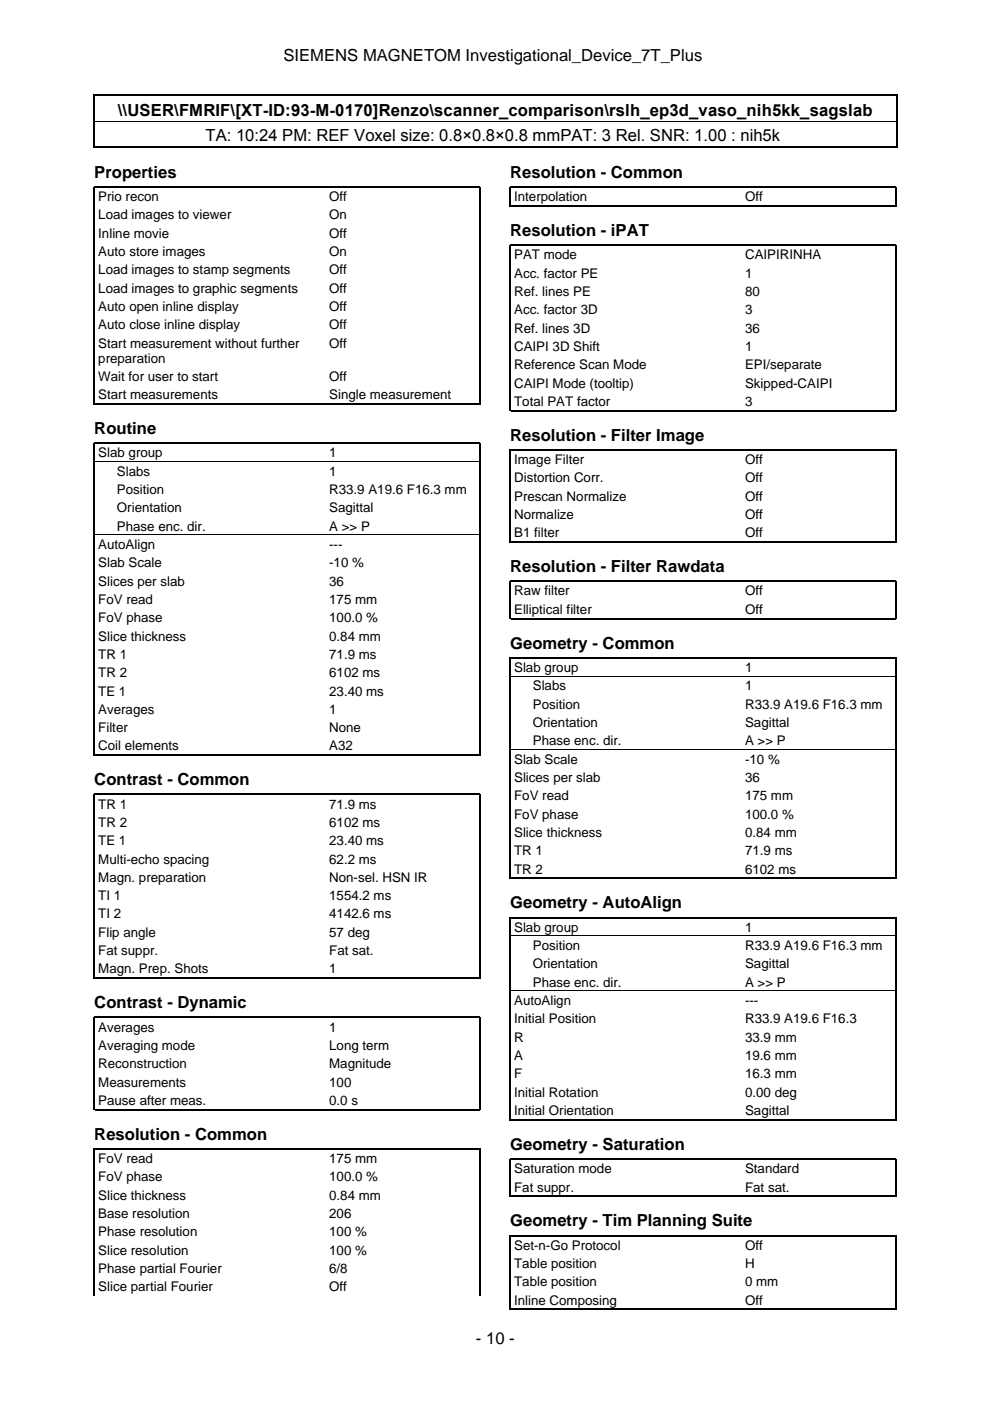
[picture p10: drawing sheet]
<svg xmlns="http://www.w3.org/2000/svg" width="210mm" height="297mm" viewBox="0 0 210 297" stroke-linecap="round" stroke-linejoin="round" font-family="sans-serif">
<defs><g id="words">
<g font-size="3.5">
<text x="60.1" y="12.9">SIEMENS MAGNETOM Investigational_Device_7T_Plus</text>
<text x="25" y="24.6">\\USER\FMRIF\[XT-ID:93-M-0170]Renzo\scanner_comparison\rslh_ep3d_vaso_nih5kk_sagslab</text>
<text x="43.6" y="29.9">TA: 10:24 PM: REF Voxel size: 0.8×0.8×0.8 mmPAT: 3 Rel. SNR: 1.00 : nih5k</text>
<text x="20" y="37.7">Properties</text>
<text x="108.2" y="37.7">Resolution - Common</text>
<text x="108.2" y="50.1">Resolution - iPAT</text>
<text x="20" y="92">Routine</text>
<text x="108.2" y="93.5">Resolution - Filter Image</text>
<text x="108.2" y="121.3">Resolution - Filter Rawdata</text>
<text x="108.2" y="137.5">Geometry - Common</text>
<text x="20" y="166.5">Contrast - Common</text>
<text x="108.2" y="192.6">Geometry - AutoAlign</text>
<text x="20" y="213.8">Contrast - Dynamic</text>
<text x="20" y="241.7">Resolution - Common</text>
<text x="108.2" y="243.8">Geometry - Saturation</text>
<text x="108.2" y="260">Geometry - Tim Planning Suite</text>
<text x="100.9" y="284.9">- 10 -</text>
</g>
<g font-size="2.8">
<text x="20.8" y="42.6">Prio recon</text>
<text x="20.8" y="46.5">Load images to viewer</text>
<text x="69.8" y="42.6">Off</text>
<text x="69.8" y="46.5">On</text>
<text x="109" y="42.6">Interpolation</text>
<text x="158" y="42.6">Off</text>
<text x="20.8" y="50.4">Inline movie</text>
<text x="69.8" y="50.4">Off</text>
<text x="20.8" y="54.3">Auto store images</text>
<text x="20.8" y="58.2">Load images to stamp segments</text>
<text x="69.8" y="54.3">On</text>
<text x="69.8" y="58.2">Off</text>
<text x="109" y="55">PAT mode</text>
<text x="109" y="58.9">Acc. factor PE</text>
<text x="158" y="55">CAIPIRINHA</text>
<text x="158" y="58.9">1</text>
<text x="20.8" y="62.1">Load images to graphic segments</text>
<text x="20.8" y="65.9">Auto open inline display</text>
<text x="69.8" y="62.1">Off</text>
<text x="69.8" y="65.9">Off</text>
<text x="109" y="62.8">Ref. lines PE</text>
<text x="158" y="62.8">80</text>
<text x="20.8" y="69.8">Auto close inline display</text>
<text x="69.8" y="69.8">Off</text>
<text x="109" y="66.6">Acc. factor 3D</text>
<text x="109" y="70.5">Ref. lines 3D</text>
<text x="158" y="66.6">3</text>
<text x="158" y="70.5">36</text>
<text x="20.8" y="73.7">Start measurement without further</text>
<text x="20.8" y="76.9">preparation</text>
<text x="69.8" y="73.7">Off</text>
<text x="109" y="74.4">CAIPI 3D Shift</text>
<text x="158" y="74.4">1</text>
<text x="20.8" y="80.7">Wait for user to start</text>
<text x="69.8" y="80.7">Off</text>
<text x="109" y="78.3">Reference Scan Mode</text>
<text x="109" y="82.2">CAIPI Mode (tooltip)</text>
<text x="158" y="78.3">EPI/separate</text>
<text x="158" y="82.2">Skipped-CAIPI</text>
<text x="20.8" y="84.6">Start measurements</text>
<text x="69.8" y="84.6">Single measurement</text>
<text x="109" y="86">Total PAT factor</text>
<text x="158" y="86">3</text>
<text x="20.8" y="97">Slab group</text>
<text x="24.8" y="100.9">Slabs</text>
<text x="69.8" y="97">1</text>
<text x="69.8" y="100.9">1</text>
<text x="109" y="98.4">Image Filter</text>
<text x="158" y="98.4">Off</text>
<text x="24.8" y="104.8">Position</text>
<text x="69.8" y="104.8">R33.9 A19.6 F16.3 mm</text>
<text x="109" y="102.3">Distortion Corr.</text>
<text x="109" y="106.1">Prescan Normalize</text>
<text x="158" y="102.3">Off</text>
<text x="158" y="106.1">Off</text>
<text x="24.8" y="108.6">Orientation</text>
<text x="24.8" y="112.5">Phase enc. dir.</text>
<text x="69.8" y="108.6">Sagittal</text>
<text x="69.8" y="112.5">A &gt;&gt; P</text>
<text x="109" y="110">Normalize</text>
<text x="109" y="113.9">B1 filter</text>
<text x="158" y="110">Off</text>
<text x="158" y="113.9">Off</text>
<text x="20.8" y="116.4">AutoAlign</text>
<text x="69.8" y="116.4">---</text>
<text x="20.8" y="120.3">Slab Scale</text>
<text x="20.8" y="124.2">Slices per slab</text>
<text x="69.8" y="120.3">-10 %</text>
<text x="69.8" y="124.2">36</text>
<text x="20.8" y="128.1">FoV read</text>
<text x="20.8" y="131.9">FoV phase</text>
<text x="69.8" y="128.1">175 mm</text>
<text x="69.8" y="131.9">100.0 %</text>
<text x="109" y="126.3">Raw filter</text>
<text x="109" y="130.1">Elliptical filter</text>
<text x="158" y="126.3">Off</text>
<text x="158" y="130.1">Off</text>
<text x="20.8" y="135.8">Slice thickness</text>
<text x="69.8" y="135.8">0.84 mm</text>
<text x="20.8" y="139.7">TR 1</text>
<text x="20.8" y="143.6">TR 2</text>
<text x="69.8" y="139.7">71.9 ms</text>
<text x="69.8" y="143.6">6102 ms</text>
<text x="109" y="142.5">Slab group</text>
<text x="158" y="142.5">1</text>
<text x="20.8" y="147.5">TE 1</text>
<text x="69.8" y="147.5">23.40 ms</text>
<text x="113" y="146.4">Slabs</text>
<text x="158" y="146.4">1</text>
<text x="20.8" y="151.3">Averages</text>
<text x="20.8" y="155.2">Filter</text>
<text x="69.8" y="151.3">1</text>
<text x="69.8" y="155.2">None</text>
<text x="113" y="150.3">Position</text>
<text x="113" y="154.1">Orientation</text>
<text x="158" y="150.3">R33.9 A19.6 F16.3 mm</text>
<text x="158" y="154.1">Sagittal</text>
<text x="20.8" y="159.1">Coil elements</text>
<text x="69.8" y="159.1">A32</text>
<text x="109" y="161.9">Slab Scale</text>
<text x="113" y="158">Phase enc. dir.</text>
<text x="158" y="158">A &gt;&gt; P</text>
<text x="158" y="161.9">-10 %</text>
<text x="109" y="165.8">Slices per slab</text>
<text x="158" y="165.8">36</text>
<text x="20.8" y="171.4">TR 1</text>
<text x="69.8" y="171.4">71.9 ms</text>
<text x="109" y="169.7">FoV read</text>
<text x="109" y="173.6">FoV phase</text>
<text x="158" y="169.7">175 mm</text>
<text x="158" y="173.6">100.0 %</text>
<text x="20.8" y="175.3">TR 2</text>
<text x="20.8" y="179.2">TE 1</text>
<text x="69.8" y="175.3">6102 ms</text>
<text x="69.8" y="179.2">23.40 ms</text>
<text x="109" y="177.4">Slice thickness</text>
<text x="158" y="177.4">0.84 mm</text>
<text x="20.8" y="183.1">Multi-echo spacing</text>
<text x="69.8" y="183.1">62.2 ms</text>
<text x="109" y="181.3">TR 1</text>
<text x="109" y="185.2">TR 2</text>
<text x="158" y="181.3">71.9 ms</text>
<text x="158" y="185.2">6102 ms</text>
<text x="20.8" y="187">Magn. preparation</text>
<text x="20.8" y="190.9">TI 1</text>
<text x="69.8" y="187">Non-sel. HSN IR</text>
<text x="69.8" y="190.9">1554.2 ms</text>
<text x="20.8" y="194.7">TI 2</text>
<text x="69.8" y="194.7">4142.6 ms</text>
<text x="109" y="197.6">Slab group</text>
<text x="158" y="197.6">1</text>
<text x="20.8" y="198.6">Flip angle</text>
<text x="20.8" y="202.5">Fat suppr.</text>
<text x="69.8" y="198.6">57 deg</text>
<text x="69.8" y="202.5">Fat sat.</text>
<text x="113" y="201.4">Position</text>
<text x="158" y="201.4">R33.9 A19.6 F16.3 mm</text>
<text x="20.8" y="206.4">Magn. Prep. Shots</text>
<text x="69.8" y="206.4">1</text>
<text x="113" y="205.3">Orientation</text>
<text x="113" y="209.2">Phase enc. dir.</text>
<text x="158" y="205.3">Sagittal</text>
<text x="158" y="209.2">A &gt;&gt; P</text>
<text x="109" y="213.1">AutoAlign</text>
<text x="158" y="213.1">---</text>
<text x="20.8" y="218.7">Averages</text>
<text x="69.8" y="218.7">1</text>
<text x="109" y="217">Initial Position</text>
<text x="109" y="220.9">R</text>
<text x="158" y="217">R33.9 A19.6 F16.3</text>
<text x="158" y="220.9">33.9 mm</text>
<text x="20.8" y="222.6">Averaging mode</text>
<text x="20.8" y="226.5">Reconstruction</text>
<text x="69.8" y="222.6">Long term</text>
<text x="69.8" y="226.5">Magnitude</text>
<text x="109" y="224.8">A</text>
<text x="158" y="224.8">19.6 mm</text>
<text x="20.8" y="230.4">Measurements</text>
<text x="69.8" y="230.4">100</text>
<text x="109" y="228.6">F</text>
<text x="109" y="232.5">Initial Rotation</text>
<text x="158" y="228.6">16.3 mm</text>
<text x="158" y="232.5">0.00 deg</text>
<text x="20.8" y="234.2">Pause after meas.</text>
<text x="69.8" y="234.2">0.0 s</text>
<text x="109" y="236.4">Initial Orientation</text>
<text x="158" y="236.4">Sagittal</text>
<text x="20.8" y="246.6">FoV read</text>
<text x="20.8" y="250.5">FoV phase</text>
<text x="69.8" y="246.6">175 mm</text>
<text x="69.8" y="250.5">100.0 %</text>
<text x="109" y="248.7">Saturation mode</text>
<text x="158" y="248.7">Standard</text>
<text x="20.8" y="254.4">Slice thickness</text>
<text x="69.8" y="254.4">0.84 mm</text>
<text x="109" y="252.6">Fat suppr.</text>
<text x="158" y="252.6">Fat sat.</text>
<text x="20.8" y="258.2">Base resolution</text>
<text x="20.8" y="262.1">Phase resolution</text>
<text x="69.8" y="258.2">206</text>
<text x="69.8" y="262.1">100 %</text>
<text x="20.8" y="266">Slice resolution</text>
<text x="20.8" y="269.9">Phase partial Fourier</text>
<text x="69.8" y="266">100 %</text>
<text x="69.8" y="269.9">6/8</text>
<text x="109" y="265">Set-n-Go Protocol</text>
<text x="109" y="268.8">Table position</text>
<text x="158" y="265">Off</text>
<text x="158" y="268.8">H</text>
<text x="20.8" y="273.8">Slice partial Fourier</text>
<text x="69.8" y="273.8">Off</text>
<text x="109" y="272.7">Table position</text>
<text x="158" y="272.7">0 mm</text>
<text x="109" y="276.6">Inline Composing</text>
<text x="158" y="276.6">Off</text>
</g>
</g></defs>
<g fill="none" stroke="#000" stroke-width=".26">
<path d="M19.9 20v11.3M20 20.2h170M20 31.2h170M190.1 20v11.3M108.2 43.8v-4.2h81.8v4.2M108.3 43.6h81.6M20 85.8v-46.2h81.8v46.2M20.1 85.6h81.6M108.2 87.2v-35.2h81.8v35.2M108.3 87h81.6M108.2 115v-19.6h81.8v19.6M108.3 114.9h81.6"/>
<path d="M108.2 131.3v-8.1h81.8v8.1M108.3 131.1h81.6M20 160.2v-66.2h81.8v66.2M20.1 160.1h81.6M108.2 186.3v-46.8h81.8v46.8M108.3 186.2h81.6M20 207.5v-39.1h81.8v39.1M20.1 207.4h81.6M20 235.4v-19.7h81.8v19.7M20.1 235.2h81.6M108.2 237.5v-43h81.8v43M108.3 237.4h81.6"/>
<path d="M108.2 253.8v-8.1h81.8v8.1M108.3 253.6h81.6M20 274.6v-31h81.8v31M108.2 277.7v-15.7h81.8v15.7M108.3 277.6h81.6"/>
</g>
<path d="M20 25.7h170M20.1 97.8h81.6M20.1 113.4h81.6M108.3 143.4h81.6M108.3 158.9h81.6M108.3 198.4h81.6M108.3 210.1h81.6" fill="none" stroke="#000" stroke-width=".21"/>
<use href="#words"/>
</svg>
